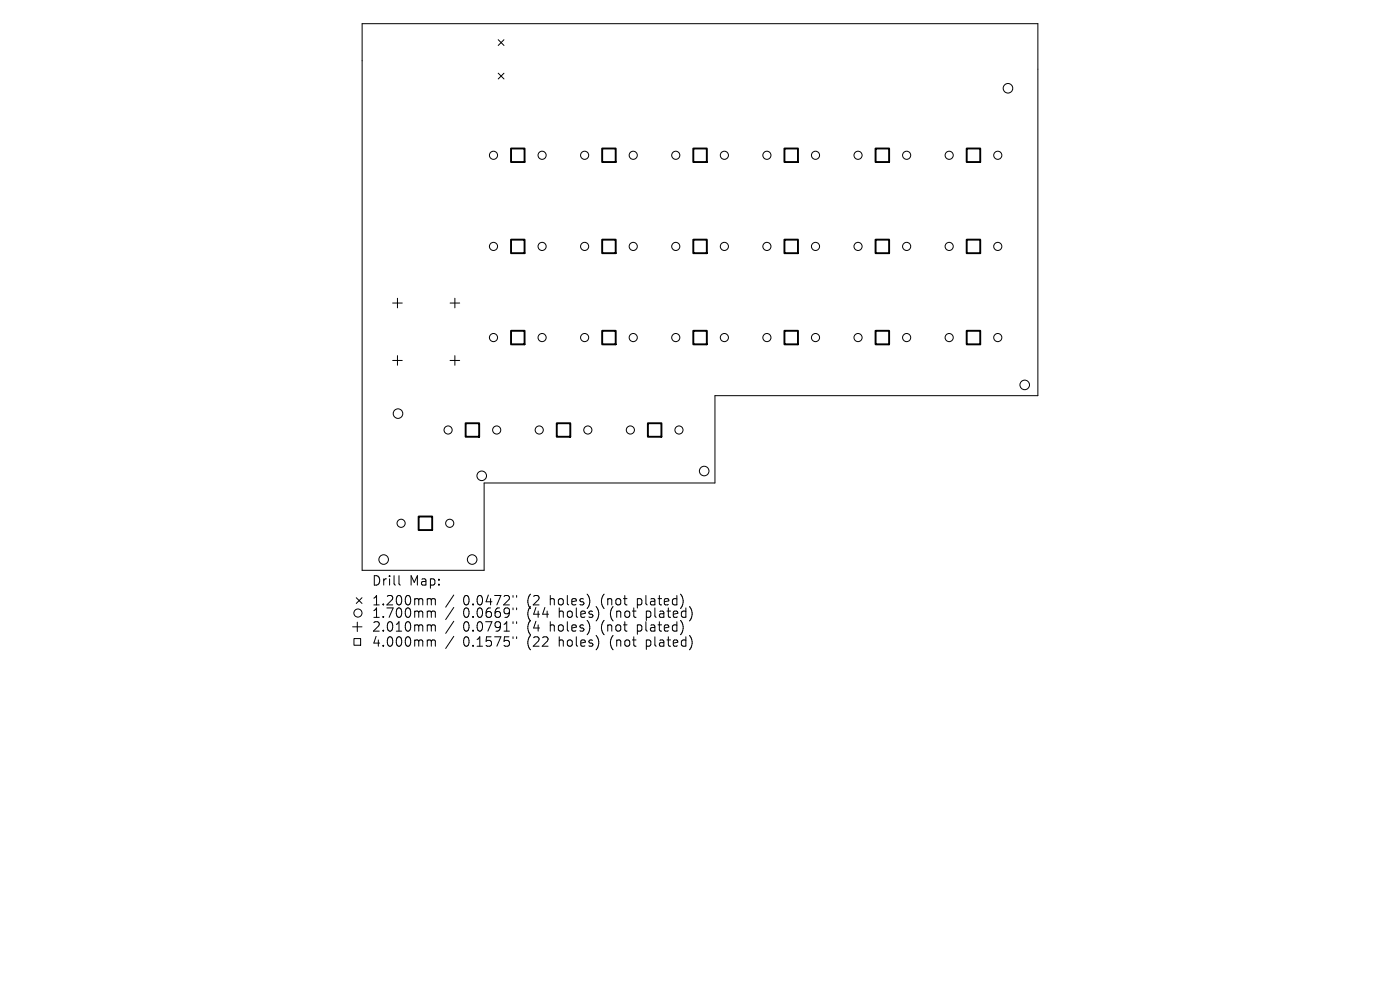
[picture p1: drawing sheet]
<svg xmlns="http://www.w3.org/2000/svg" width="297mm" height="210mm" viewBox="0 0 297 210" stroke-linecap="round" stroke-linejoin="round" font-family="sans-serif">
<defs><g id="words">
<g font-size="2.8">
<text x="78.8" y="124.5">Drill</text>
<text x="86.8" y="124.5">Map:</text>
<text x="78.8" y="128.7">1.200mm</text>
<text x="78.8" y="131.3">1.700mm</text>
<text x="98.2" y="128.7">0.0472&quot;</text>
<text x="98.2" y="131.3">0.0669&quot;</text>
<text x="112" y="128.7">(2</text>
<text x="112" y="131.3">(44</text>
<text x="116.9" y="128.7">holes)</text>
<text x="118.8" y="131.3">holes)</text>
<text x="128" y="128.7">(not</text>
<text x="129.9" y="131.3">(not</text>
<text x="135.8" y="128.7">plated)</text>
<text x="137.7" y="131.3">plated)</text>
<text x="78.8" y="134.3">2.010mm</text>
<text x="78.8" y="137.5">4.000mm</text>
<text x="98.2" y="134.3">0.0791&quot;</text>
<text x="98.2" y="137.5">0.1575&quot;</text>
<text x="112" y="134.3">(4</text>
<text x="112" y="137.5">(22</text>
<text x="116.9" y="134.3">holes)</text>
<text x="118.8" y="137.5">holes)</text>
<text x="128" y="134.3">(not</text>
<text x="129.9" y="137.5">(not</text>
<text x="135.8" y="134.3">plated)</text>
<text x="137.7" y="137.5">plated)</text>
</g>
</g></defs>
<g fill="none" stroke="#000" stroke-width=".21">
<path d="M76.8 5h143.4v78.9h-68.5v18.6h-49v18.5h-25.9zM105.7 8.4l1.2 1.2M105.7 15.5l1.2 1.2M106.9 8.4l-1.2 1.2M106.9 15.5l-1.2 1.2M83.3 64.3h2M83.3 76.5h2M84.3 63.3v2M84.3 75.4v2.1M95.5 64.3h2M95.5 76.5h2M96.5 63.3v2"/>
<path d="M96.5 75.4v2.1M74.8 133h2M75.1 135.5h1.4v1.4h-1.4zM75.6 126.8l1.2 1.2M75.8 132v2M76.8 126.8l-1.2 1.2M84.6 122.1v1.7l.3 .3M90.9 127h.3l.3 .3M90.9 129.6h.3l.3 .3M90.9 132.6h.5l.1 .2M90.9 135.8h.3l.3 .2M91.5 127.3l.3-.3 .5 .1 .1 1.2"/>
<path d="M91.5 127.3v1M91.5 129.9v1.1M91.5 132.8v1.1M91.5 136v1.1M91.5 129.9l.3-.3 .5 .1 .1 1.3M91.5 132.8l.3-.2h.5l.1 1.3M91.5 136l.3-.2h.5l.1 1.3M96.3 126.2l-1.8 2.6M96.3 128.9l-1.8 2.5M96.3 131.8l-1.8 2.6M96.3 135l-1.8 2.6M108.8 126.3v.4"/>
<path d="M108.8 129v.3M108.8 131.9v.4M108.8 135.1v.4M109.6 126.3v.4M109.6 129v.3M109.6 131.9v.4M109.6 135.1v.4"/>
<circle cx="213.8" cy="18.7" r="1.01"/>
<circle cx="104.7" cy="32.9" r=".86"/>
<circle cx="115" cy="32.9" r=".86"/>
<circle cx="124" cy="32.9" r=".86"/>
<circle cx="134.3" cy="32.9" r=".86"/>
<circle cx="143.4" cy="32.9" r=".86"/>
<circle cx="153.7" cy="32.9" r=".86"/>
<circle cx="162.7" cy="32.9" r=".86"/>
<circle cx="173" cy="32.9" r=".86"/>
<circle cx="182" cy="32.9" r=".86"/>
<circle cx="192.3" cy="32.9" r=".86"/>
<circle cx="201.4" cy="32.9" r=".86"/>
<circle cx="211.7" cy="32.9" r=".86"/>
<circle cx="104.7" cy="52.3" r=".86"/>
<circle cx="115" cy="52.3" r=".86"/>
<circle cx="124" cy="52.3" r=".86"/>
<circle cx="134.3" cy="52.3" r=".86"/>
<circle cx="143.4" cy="52.3" r=".86"/>
<circle cx="153.7" cy="52.3" r=".86"/>
<circle cx="162.7" cy="52.3" r=".86"/>
<circle cx="173" cy="52.3" r=".86"/>
<circle cx="182" cy="52.3" r=".86"/>
<circle cx="192.3" cy="52.3" r=".86"/>
<circle cx="201.4" cy="52.3" r=".86"/>
<circle cx="211.7" cy="52.3" r=".86"/>
<circle cx="104.7" cy="71.6" r=".86"/>
<circle cx="115" cy="71.6" r=".86"/>
<circle cx="124" cy="71.6" r=".86"/>
<circle cx="134.3" cy="71.6" r=".86"/>
<circle cx="143.4" cy="71.6" r=".86"/>
<circle cx="153.7" cy="71.6" r=".86"/>
<circle cx="162.7" cy="71.6" r=".86"/>
<circle cx="173" cy="71.6" r=".86"/>
<circle cx="182" cy="71.6" r=".86"/>
<circle cx="192.3" cy="71.6" r=".86"/>
<circle cx="201.4" cy="71.6" r=".86"/>
<circle cx="211.7" cy="71.6" r=".86"/>
<circle cx="84.4" cy="87.7" r="1.01"/>
<circle cx="95.1" cy="91.2" r=".86"/>
<circle cx="105.4" cy="91.2" r=".86"/>
<circle cx="114.4" cy="91.2" r=".86"/>
<circle cx="124.7" cy="91.2" r=".86"/>
<circle cx="133.7" cy="91.2" r=".86"/>
<circle cx="144" cy="91.2" r=".86"/>
<circle cx="149.4" cy="99.9" r="1.01"/>
<circle cx="217.4" cy="81.7" r="1.01"/>
<circle cx="81.4" cy="118.7" r="1.01"/>
<circle cx="85.1" cy="111" r=".86"/>
<circle cx="95.4" cy="111" r=".86"/>
<circle cx="100.2" cy="118.7" r="1.01"/>
<circle cx="102.2" cy="100.9" r="1.01"/>
<circle cx="75.9" cy="130" r=".86"/>
</g>
<g fill="none" stroke="#000" stroke-width=".41">
<path d="M108.4 31.5h2.9v2.9h-2.9zM127.7 31.5h2.9v2.9h-2.9zM147.1 31.5h2.9v2.9h-2.9zM166.4 31.5h2.9v2.9h-2.9zM185.7 31.5h2.9v2.9h-2.9zM205.1 31.5h2.9v2.9h-2.9zM108.4 50.8h2.9v2.9h-2.9zM127.7 50.8h2.9v2.9h-2.9zM147.1 50.8h2.9v2.9h-2.9zM166.4 50.8h2.9v2.9h-2.9zM185.7 50.8h2.9v2.9h-2.9zM205.1 50.8h2.9v2.9h-2.9z"/>
<path d="M108.4 70.2h2.9v2.8h-2.9zM127.7 70.2h2.9v2.8h-2.9zM147.1 70.2h2.9v2.8h-2.9zM166.4 70.2h2.9v2.8h-2.9zM185.7 70.2h2.9v2.8h-2.9zM205.1 70.2h2.9v2.8h-2.9zM98.8 89.8h2.9v2.9h-2.9zM118.1 89.8h2.9v2.9h-2.9zM137.4 89.8h2.9v2.9h-2.9zM88.8 109.6h2.9v2.8h-2.9z"/>
</g>
<use href="#words"/>
</svg>
